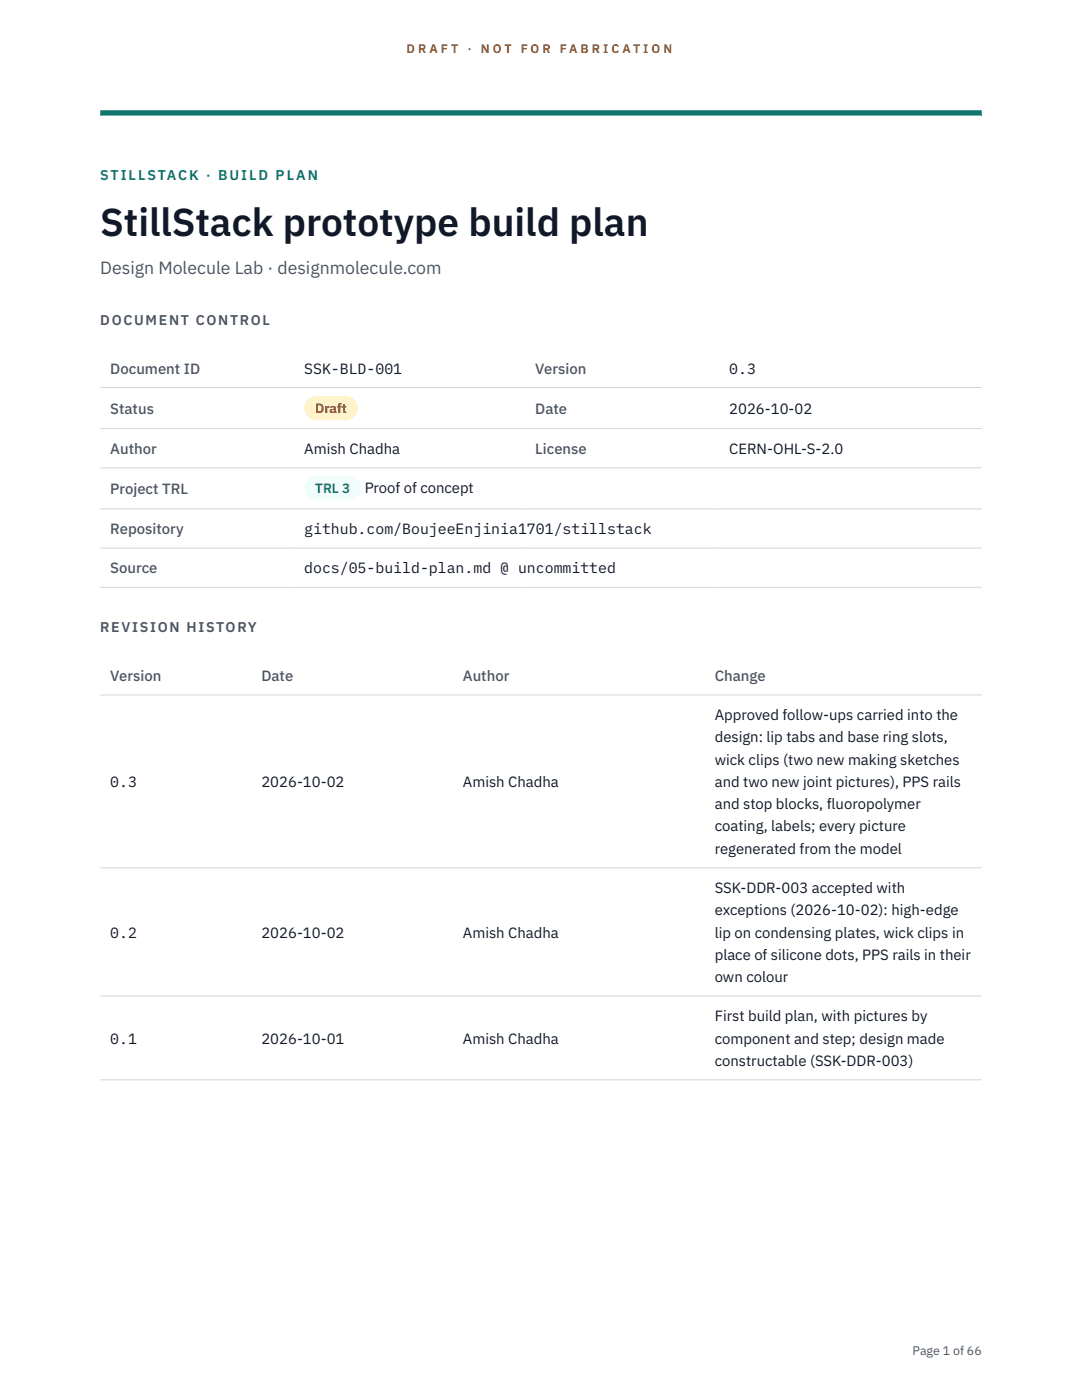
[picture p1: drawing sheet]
<svg xmlns="http://www.w3.org/2000/svg" width="216mm" height="279mm" viewBox="0 0 216 279" stroke-linecap="round" stroke-linejoin="round" font-family="sans-serif">
<defs><g id="words">
<text font-size="7.8" fill="#111827" x="20" y="47.1">StillStack prototype build plan</text>
<text font-size="3.5" fill="#4b5563" x="20" y="54.6">Design Molecule Lab · designmolecule.com</text>
<g font-size="3" fill="#4b5563">
<text x="22" y="74.5">Document ID</text>
<text x="106.8" y="74.5">Version</text>
<text x="22" y="82.6">Status</text>
<text x="106.8" y="82.6">Date</text>
<text x="22" y="90.6">Author</text>
<text x="106.8" y="90.6">License</text>
<text x="22" y="98.6">Project TRL</text>
<text x="22" y="106.6">Repository</text>
<text x="22" y="114.4">Source</text>
<text x="22" y="135.9">Version</text>
<text x="52.2" y="135.9">Date</text>
<text x="92.4" y="135.9">Author</text>
<text x="142.6" y="135.9">Change</text>
</g>
<g font-size="3" fill="#111827">
<text x="60.7" y="74.5">SSK-BLD-001</text>
<text x="145.5" y="74.5">0.3</text>
<text x="145.5" y="82.6">2026-10-02</text>
<text x="60.7" y="90.6">Amish Chadha</text>
<text x="145.5" y="90.6">CERN-OHL-S-2.0</text>
<text x="72.8" y="98.5">Proof of concept</text>
<text x="60.7" y="106.6">github.com/BoujeeEnjinia1701/stillstack</text>
<text x="60.7" y="114.4">docs/05-build-plan.md @ uncommitted</text>
<text x="142.6" y="143.7">Approved follow-ups carried into the</text>
<text x="142.6" y="148.2">design: lip tabs and base ring slots,</text>
<text x="142.6" y="152.6">wick clips (two new making sketches</text>
<text x="22" y="157.1">0.3</text>
<text x="52.2" y="157.1">2026-10-02</text>
<text x="92.4" y="157.1">Amish Chadha</text>
<text x="142.6" y="157.1">and two new joint pictures), PPS rails</text>
<text x="142.6" y="161.5">and stop blocks, fluoropolymer</text>
<text x="142.6" y="165.9">coating, labels; every picture</text>
<text x="142.6" y="170.4">regenerated from the model</text>
<text x="142.6" y="178.2">SSK-DDR-003 accepted with</text>
<text x="142.6" y="182.7">exceptions (2026-10-02): high-edge</text>
<text x="22" y="187.1">0.2</text>
<text x="52.2" y="187.1">2026-10-02</text>
<text x="92.4" y="187.1">Amish Chadha</text>
<text x="142.6" y="187.1">lip on condensing plates, wick clips in</text>
<text x="142.6" y="191.5">place of silicone dots, PPS rails in their</text>
<text x="142.6" y="196">own colour</text>
<text x="142.6" y="203.8">First build plan, with pictures by</text>
<text x="22" y="208.3">0.1</text>
<text x="52.2" y="208.3">2026-10-01</text>
<text x="92.4" y="208.3">Amish Chadha</text>
<text x="142.6" y="208.3">component and step; design made</text>
<text x="142.6" y="212.7">constructable (SSK-DDR-003)</text>
</g>
<text font-size="2.8" fill="#0f766e" x="20" y="36">STILLSTACK · BUILD PLAN</text>
<g font-size="2.8" fill="#4b5563">
<text x="20" y="64.8">DOCUMENT CONTROL</text>
<text x="20" y="126.2">REVISION HISTORY</text>
</g>
<text font-size="2.7" fill="#92400e" x="62.9" y="82.5">Draft</text>
<text font-size="2.7" fill="#0f766e" x="62.9" y="98.5">TRL 3</text>
<g font-size="2.5" fill="#b45309">
<text x="81.1" y="10.5">D R A F T</text>
<text x="93.3" y="10.5">·</text>
<text x="95.9" y="10.5">N O T</text>
<text x="103.9" y="10.5">F O R</text>
<text x="111.7" y="10.5">F A B R I C A T I O N</text>
</g>
<text font-size="2.5" fill="#4b5563" x="182.1" y="270.3">Page 1 of 66</text>
</g></defs>
<path d="M20 23.1h175.9zM20 22h175.9v1.1h-175.9z" fill-rule="evenodd" fill="#0f766e"/>
<path d="M20 77.3h175.9M20 85.5h175.9M20 93.4h175.9M20 101.6h175.9M20 109.4h175.9M20 117.2h175.9M20 138.7h175.9M20 173.2h175.9M20 198.8h175.9M20 215.5h175.9" fill="none" stroke="#d1d5db" stroke-width=".2"/>
<path d="M60.7 79h10.7v4.9h-10.7z" fill="#fef3c7"/>
<path d="M60.7 95.1h11.4v4.8h-11.4z" fill="#f0fdfa"/>
<use href="#words"/>
</svg>
